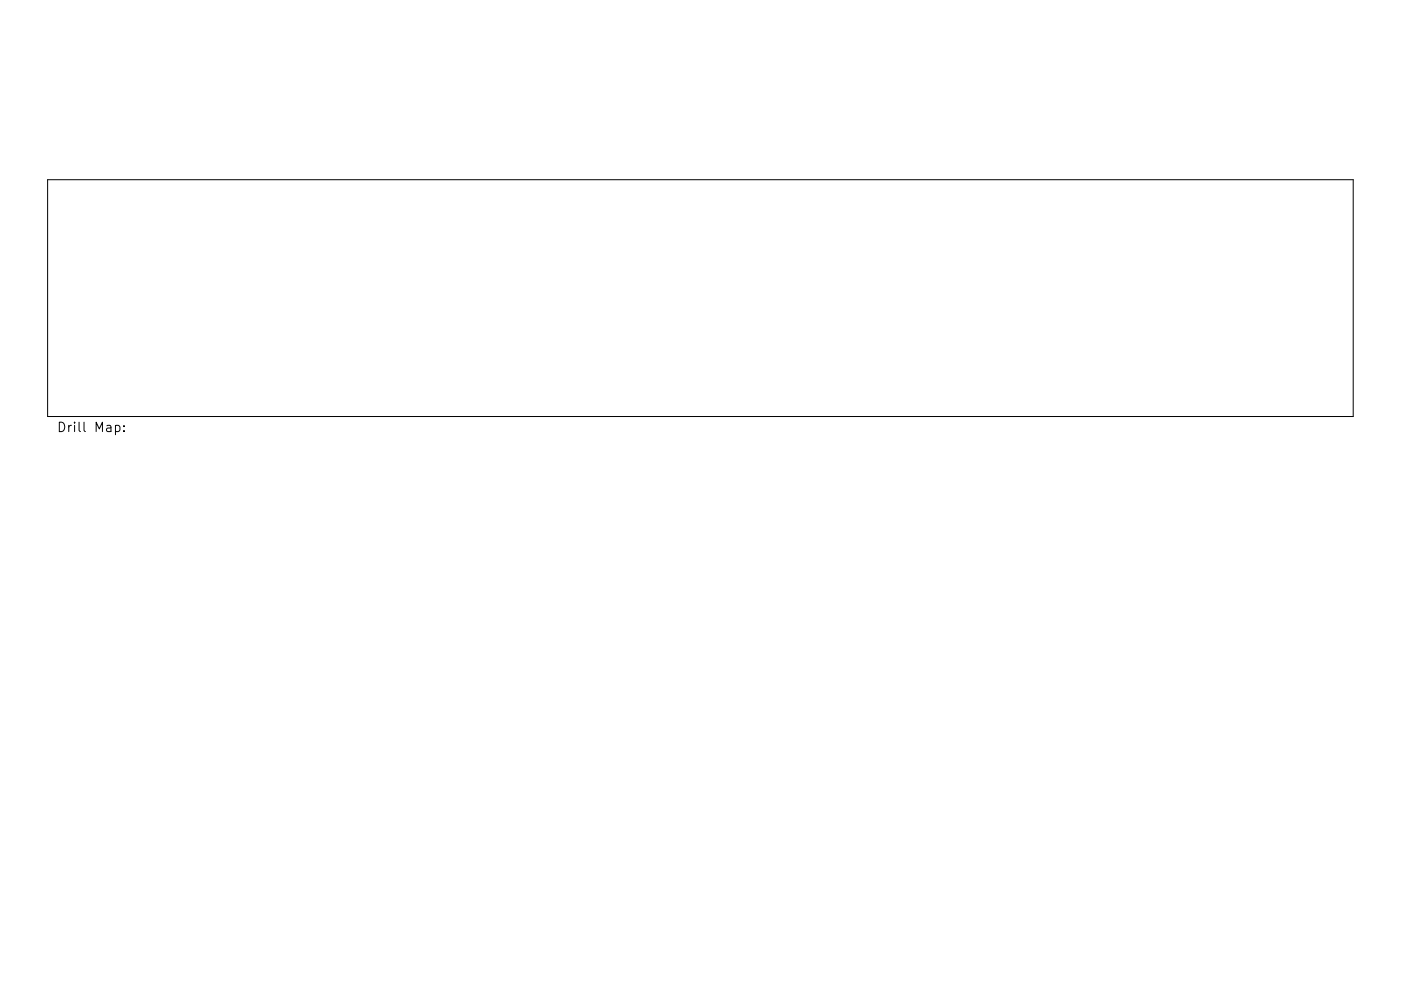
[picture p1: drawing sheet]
<svg xmlns="http://www.w3.org/2000/svg" width="297mm" height="210mm" viewBox="0 0 297 210" stroke-linecap="round" stroke-linejoin="round" font-family="sans-serif">
<defs><g id="words">
<text font-size="2.8" x="12" y="91.7">Drill Map:</text>
</g></defs>
<path d="M10.1 38.1h276.8v50.3h-276.8zM24.5 90.3l.6-.1 .3 .4v.6l-.2 .3h-.7M26.3 91.4v.2M26.3 90.3v.2" fill="none" stroke="#000" stroke-width=".21"/>
<use href="#words"/>
</svg>
